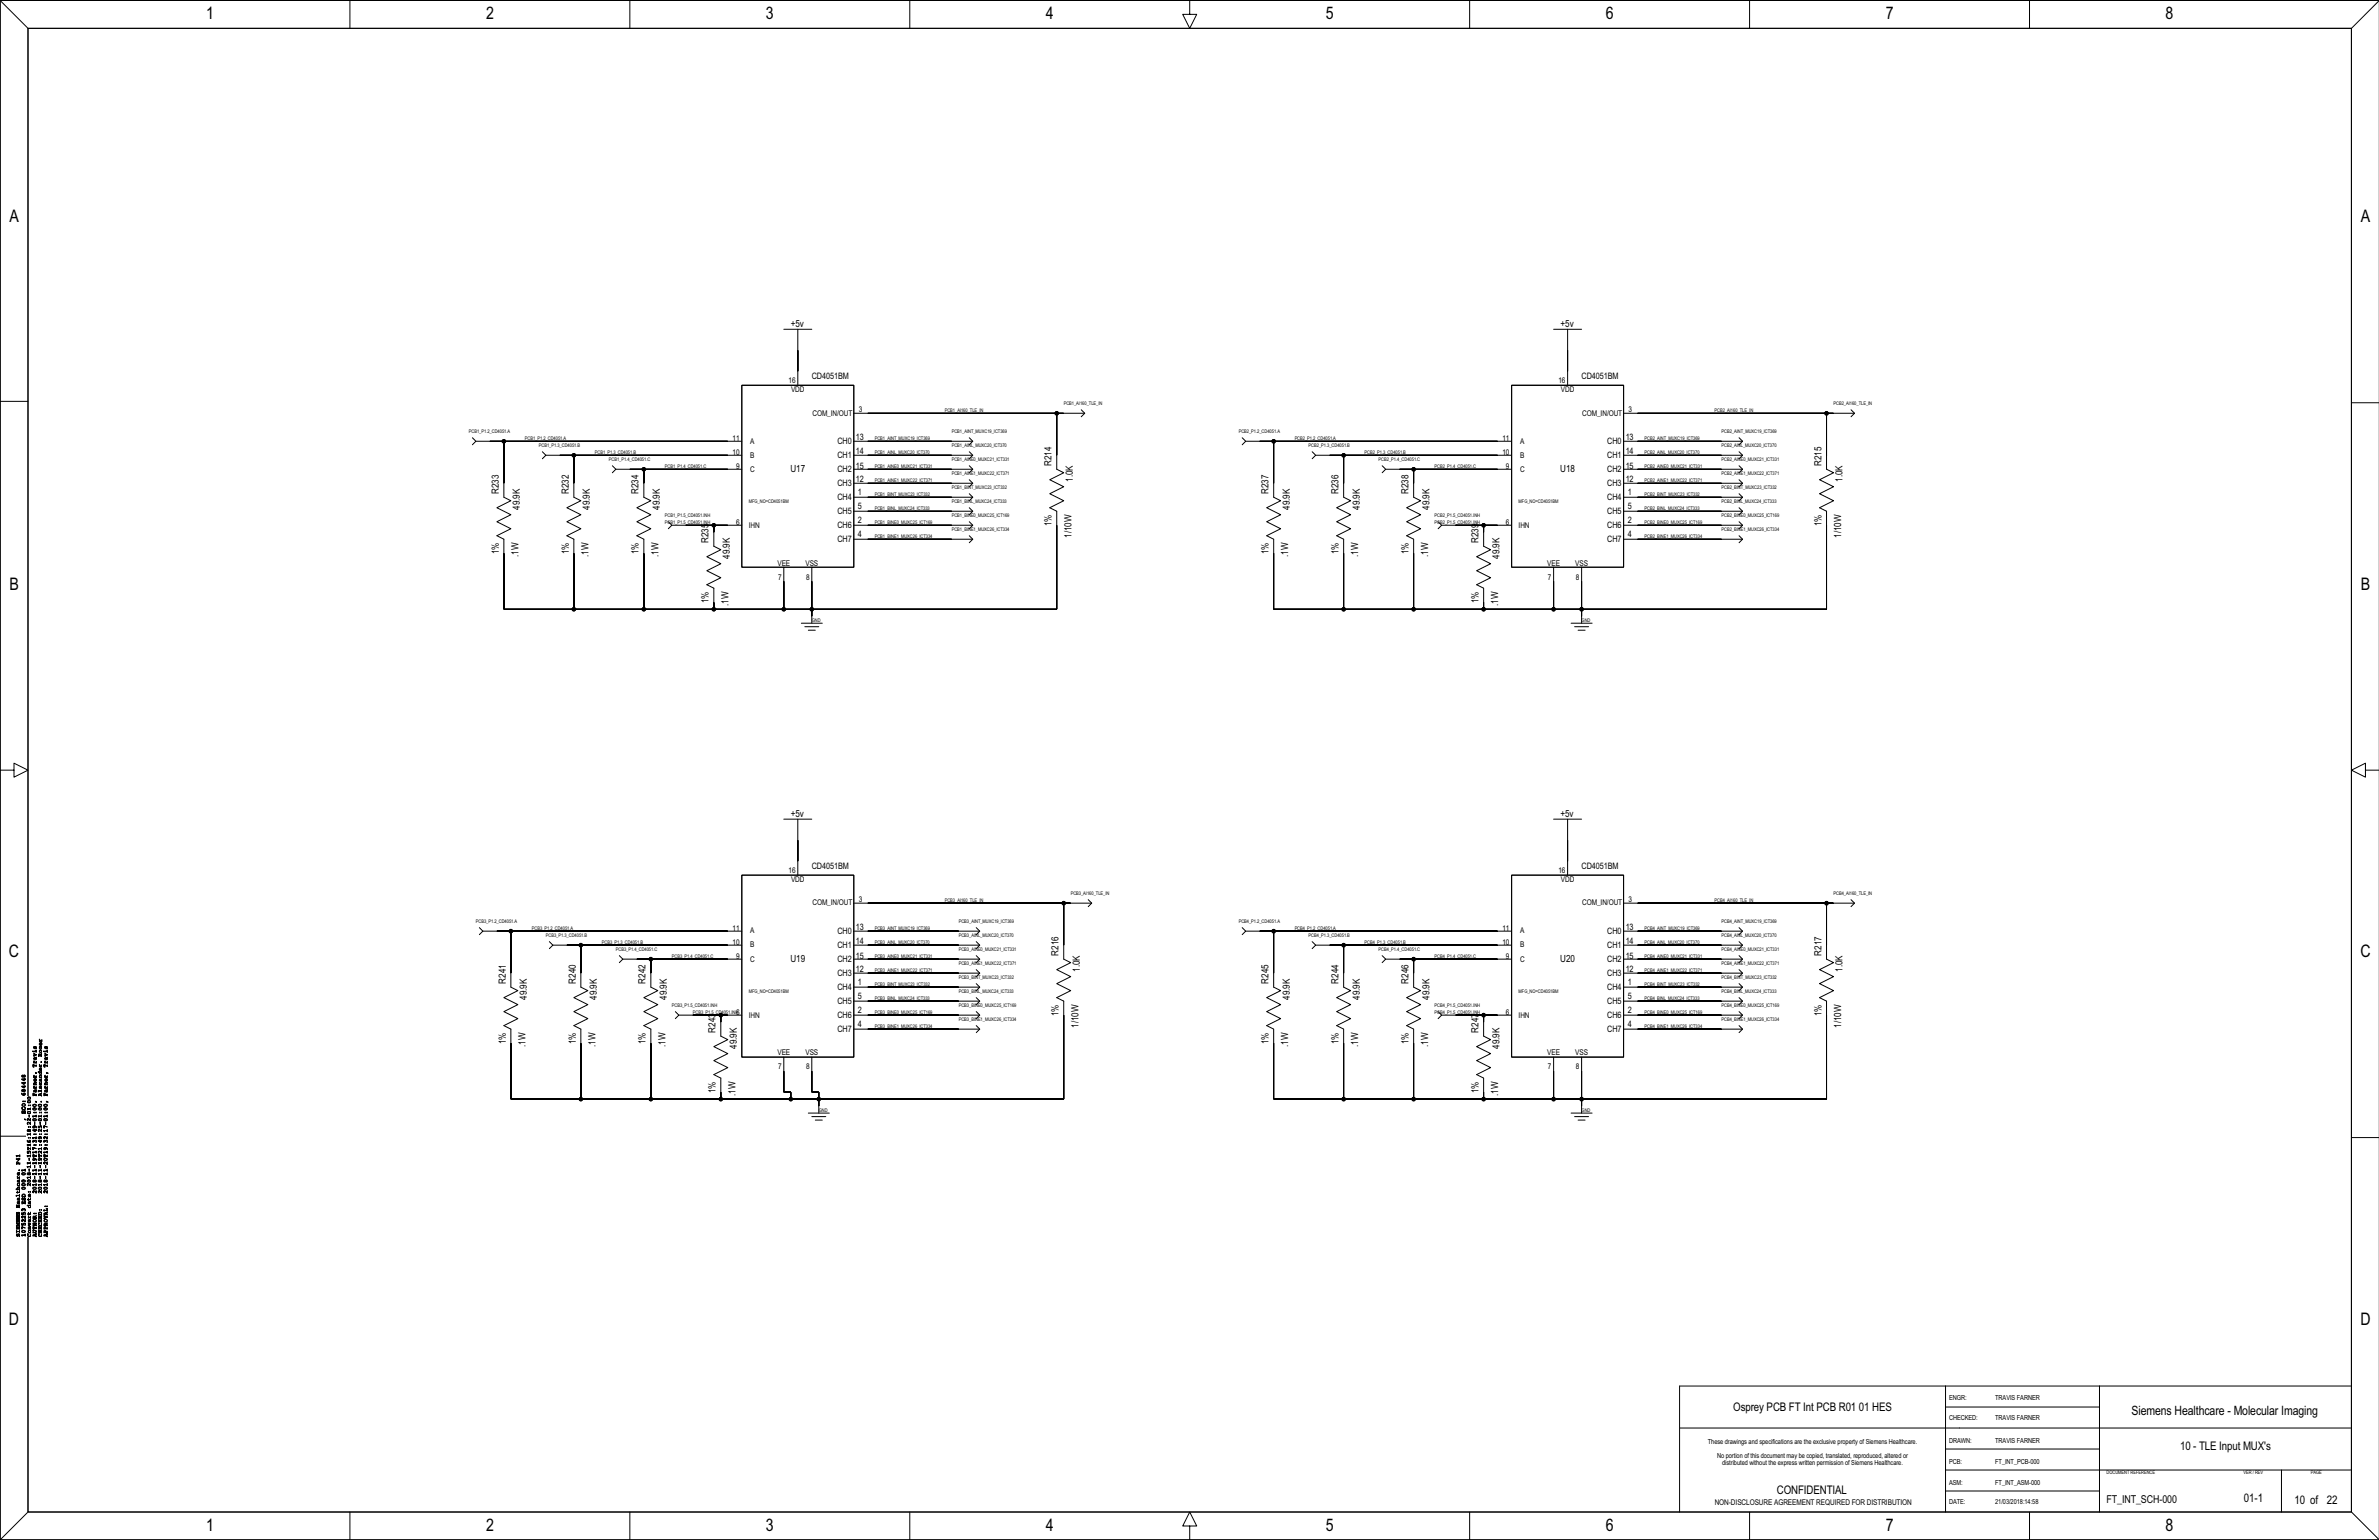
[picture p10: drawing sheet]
<svg xmlns="http://www.w3.org/2000/svg" width="863mm" height="559mm" viewBox="0 0 863 559" stroke-linecap="round" stroke-linejoin="round" font-family="sans-serif">
<defs><g id="words">
<g font-size="6.3">
<text x="74.8" y="7.1">1</text>
<text x="176.4" y="7.1">2</text>
<text x="277.9" y="7.1">3</text>
<text x="379.5" y="7.1">4</text>
<text x="481.1" y="7.1">5</text>
<text x="582.7" y="7.1">6</text>
<text x="684.2" y="7.1">7</text>
<text x="785.8" y="7.1">8</text>
<text x="3.4" y="80.7">A</text>
<text x="856.6" y="80.7">A</text>
<text x="3.4" y="214">B</text>
<text x="856.6" y="214">B</text>
<text x="3.3" y="347.3">C</text>
<text x="856.5" y="347.3">C</text>
<text x="3.3" y="480.7">D</text>
<text x="856.5" y="480.7">D</text>
<text x="74.8" y="555.6">1</text>
<text x="176.4" y="555.6">2</text>
<text x="277.9" y="555.6">3</text>
<text x="379.5" y="555.6">4</text>
<text x="481.1" y="555.6">5</text>
<text x="582.7" y="555.6">6</text>
<text x="684.2" y="555.6">7</text>
<text x="785.8" y="555.6">8</text>
</g>
<text font-size="4.7" x="773.5" y="513.6">Siemens Healthcare - Molecular Imaging</text>
<g font-size="4.3">
<text x="628.9" y="511.8">Osprey PCB FT Int PCB R01 01 HES</text>
<text x="791.1" y="526.3">10 - TLE Input MUX's</text>
<text x="644.8" y="542">CONFIDENTIAL</text>
<text x="814.2" y="545.2">01-1</text>
<text x="832.6" y="545.7">10 of</text>
<text x="844.4" y="545.7">22</text>
</g>
<text font-size="3.9" x="764.4" y="545.2">FT_INT_SCH-000</text>
<g font-size="3.6">
<text x="287" y="118.7">+5v</text>
<text x="566.3" y="118.7">+5v</text>
<text x="286.8" y="171.3">U17</text>
<text x="381.6" y="169" transform="rotate(-90 381.6 169)">R214</text>
<text x="566.2" y="171.3">U18</text>
<text x="660.9" y="169" transform="rotate(-90 660.9 169)">R215</text>
<text x="181" y="179.2" transform="rotate(-90 181 179.2)">R233</text>
<text x="206.3" y="179.2" transform="rotate(-90 206.3 179.2)">R232</text>
<text x="231.7" y="179.2" transform="rotate(-90 231.7 179.2)">R234</text>
<text x="389.3" y="174.8" transform="rotate(-90 389.3 174.8)">1.0K</text>
<text x="460.3" y="179.2" transform="rotate(-90 460.3 179.2)">R237</text>
<text x="485.7" y="179.2" transform="rotate(-90 485.7 179.2)">R236</text>
<text x="511.1" y="179.2" transform="rotate(-90 511.1 179.2)">R238</text>
<text x="668.6" y="174.8" transform="rotate(-90 668.6 174.8)">1.0K</text>
<text x="188.6" y="185" transform="rotate(-90 188.6 185)">49.9K</text>
<text x="214" y="185" transform="rotate(-90 214 185)">49.9K</text>
<text x="239.4" y="185" transform="rotate(-90 239.4 185)">49.9K</text>
<text x="468" y="185" transform="rotate(-90 468 185)">49.9K</text>
<text x="493.4" y="185" transform="rotate(-90 493.4 185)">49.9K</text>
<text x="518.8" y="185" transform="rotate(-90 518.8 185)">49.9K</text>
<text x="381.6" y="190.9" transform="rotate(-90 381.6 190.9)">1%</text>
<text x="660.9" y="190.9" transform="rotate(-90 660.9 190.9)">1%</text>
<text x="257.1" y="196.9" transform="rotate(-90 257.1 196.9)">R235</text>
<text x="388.8" y="195.1" transform="rotate(-90 388.8 195.1)">1/10W</text>
<text x="536.5" y="196.9" transform="rotate(-90 536.5 196.9)">R239</text>
<text x="668.1" y="195.1" transform="rotate(-90 668.1 195.1)">1/10W</text>
<text x="181" y="201.1" transform="rotate(-90 181 201.1)">1%</text>
<text x="188.1" y="202.1" transform="rotate(-90 188.1 202.1)">.1W</text>
<text x="206.3" y="201.1" transform="rotate(-90 206.3 201.1)">1%</text>
<text x="213.5" y="202.1" transform="rotate(-90 213.5 202.1)">.1W</text>
<text x="231.7" y="201.1" transform="rotate(-90 231.7 201.1)">1%</text>
<text x="238.9" y="202.1" transform="rotate(-90 238.9 202.1)">.1W</text>
<text x="264.8" y="202.8" transform="rotate(-90 264.8 202.8)">49.9K</text>
<text x="460.3" y="201.1" transform="rotate(-90 460.3 201.1)">1%</text>
<text x="467.5" y="202.1" transform="rotate(-90 467.5 202.1)">.1W</text>
<text x="485.7" y="201.1" transform="rotate(-90 485.7 201.1)">1%</text>
<text x="492.9" y="202.1" transform="rotate(-90 492.9 202.1)">.1W</text>
<text x="511.1" y="201.1" transform="rotate(-90 511.1 201.1)">1%</text>
<text x="518.3" y="202.1" transform="rotate(-90 518.3 202.1)">.1W</text>
<text x="544.2" y="202.8" transform="rotate(-90 544.2 202.8)">49.9K</text>
<text x="257.1" y="218.9" transform="rotate(-90 257.1 218.9)">1%</text>
<text x="264.3" y="219.8" transform="rotate(-90 264.3 219.8)">.1W</text>
<text x="536.5" y="218.9" transform="rotate(-90 536.5 218.9)">1%</text>
<text x="543.7" y="219.8" transform="rotate(-90 543.7 219.8)">.1W</text>
<text x="287" y="296.5">+5v</text>
<text x="566.3" y="296.5">+5v</text>
<text x="384.1" y="346.8" transform="rotate(-90 384.1 346.8)">R216</text>
<text x="660.9" y="346.8" transform="rotate(-90 660.9 346.8)">R217</text>
<text x="286.8" y="349.1">U19</text>
<text x="391.8" y="352.6" transform="rotate(-90 391.8 352.6)">1.0K</text>
<text x="566.2" y="349.1">U20</text>
<text x="668.6" y="352.6" transform="rotate(-90 668.6 352.6)">1.0K</text>
<text x="183.5" y="356.9" transform="rotate(-90 183.5 356.9)">R241</text>
<text x="208.9" y="356.9" transform="rotate(-90 208.9 356.9)">R240</text>
<text x="234.3" y="356.9" transform="rotate(-90 234.3 356.9)">R242</text>
<text x="460.3" y="356.9" transform="rotate(-90 460.3 356.9)">R245</text>
<text x="485.7" y="356.9" transform="rotate(-90 485.7 356.9)">R244</text>
<text x="511.1" y="356.9" transform="rotate(-90 511.1 356.9)">R246</text>
<text x="191.2" y="362.8" transform="rotate(-90 191.2 362.8)">49.9K</text>
<text x="216.6" y="362.8" transform="rotate(-90 216.6 362.8)">49.9K</text>
<text x="242" y="362.8" transform="rotate(-90 242 362.8)">49.9K</text>
<text x="468" y="362.8" transform="rotate(-90 468 362.8)">49.9K</text>
<text x="493.4" y="362.8" transform="rotate(-90 493.4 362.8)">49.9K</text>
<text x="518.8" y="362.8" transform="rotate(-90 518.8 362.8)">49.9K</text>
<text x="384.1" y="368.7" transform="rotate(-90 384.1 368.7)">1%</text>
<text x="660.9" y="368.7" transform="rotate(-90 660.9 368.7)">1%</text>
<text x="259.7" y="374.7" transform="rotate(-90 259.7 374.7)">R243</text>
<text x="391.3" y="372.9" transform="rotate(-90 391.3 372.9)">1/10W</text>
<text x="536.5" y="374.7" transform="rotate(-90 536.5 374.7)">R247</text>
<text x="668.1" y="372.9" transform="rotate(-90 668.1 372.9)">1/10W</text>
<text x="183.5" y="378.9" transform="rotate(-90 183.5 378.9)">1%</text>
<text x="190.7" y="379.8" transform="rotate(-90 190.7 379.8)">.1W</text>
<text x="208.9" y="378.9" transform="rotate(-90 208.9 378.9)">1%</text>
<text x="216.1" y="379.8" transform="rotate(-90 216.1 379.8)">.1W</text>
<text x="234.3" y="378.9" transform="rotate(-90 234.3 378.9)">1%</text>
<text x="241.5" y="379.8" transform="rotate(-90 241.5 379.8)">.1W</text>
<text x="267.4" y="380.5" transform="rotate(-90 267.4 380.5)">49.9K</text>
<text x="460.3" y="378.9" transform="rotate(-90 460.3 378.9)">1%</text>
<text x="467.5" y="379.8" transform="rotate(-90 467.5 379.8)">.1W</text>
<text x="485.7" y="378.9" transform="rotate(-90 485.7 378.9)">1%</text>
<text x="492.9" y="379.8" transform="rotate(-90 492.9 379.8)">.1W</text>
<text x="511.1" y="378.9" transform="rotate(-90 511.1 378.9)">1%</text>
<text x="518.3" y="379.8" transform="rotate(-90 518.3 379.8)">.1W</text>
<text x="544.2" y="380.5" transform="rotate(-90 544.2 380.5)">49.9K</text>
<text x="259.7" y="396.6" transform="rotate(-90 259.7 396.6)">1%</text>
<text x="266.9" y="397.6" transform="rotate(-90 266.9 397.6)">.1W</text>
<text x="536.5" y="396.6" transform="rotate(-90 536.5 396.6)">1%</text>
<text x="543.7" y="397.6" transform="rotate(-90 543.7 397.6)">.1W</text>
</g>
<g font-size="3.2">
<text x="294.6" y="137.6">CD4051BM</text>
<text x="573.9" y="137.6">CD4051BM</text>
<text x="303.8" y="161.1">CH0</text>
<text x="310.6" y="159.7">13</text>
<text x="583.2" y="161.1">CH0</text>
<text x="589.9" y="159.7">13</text>
<text x="303.8" y="166.1">CH1</text>
<text x="310.6" y="164.8">14</text>
<text x="583.2" y="166.1">CH1</text>
<text x="589.9" y="164.8">14</text>
<text x="303.8" y="171.2">CH2</text>
<text x="310.6" y="170.3">15</text>
<text x="583.2" y="171.2">CH2</text>
<text x="589.9" y="170.3">15</text>
<text x="303.8" y="176.3">CH3</text>
<text x="310.6" y="174.9">12</text>
<text x="311.3" y="179.7">1</text>
<text x="583.2" y="176.3">CH3</text>
<text x="589.9" y="174.9">12</text>
<text x="590.7" y="179.7">1</text>
<text x="303.8" y="181.4">CH4</text>
<text x="311.3" y="184.8">5</text>
<text x="583.2" y="181.4">CH4</text>
<text x="590.7" y="184.8">5</text>
<text x="303.8" y="191.5">CH6</text>
<text x="303.8" y="186.5">CH5</text>
<text x="311.3" y="189.9">2</text>
<text x="583.2" y="191.5">CH6</text>
<text x="583.2" y="186.5">CH5</text>
<text x="590.7" y="189.9">2</text>
<text x="303.8" y="196.6">CH7</text>
<text x="311.3" y="195">4</text>
<text x="583.2" y="196.6">CH7</text>
<text x="590.7" y="195">4</text>
<text x="294.6" y="315.3">CD4051BM</text>
<text x="573.9" y="315.3">CD4051BM</text>
<text x="303.8" y="338.8">CH0</text>
<text x="310.6" y="337.4">13</text>
<text x="583.2" y="338.8">CH0</text>
<text x="589.9" y="337.4">13</text>
<text x="303.8" y="343.9">CH1</text>
<text x="310.6" y="342.5">14</text>
<text x="583.2" y="343.9">CH1</text>
<text x="589.9" y="342.5">14</text>
<text x="303.8" y="349">CH2</text>
<text x="310.6" y="352.7">12</text>
<text x="310.6" y="348.1">15</text>
<text x="583.2" y="349">CH2</text>
<text x="589.9" y="352.7">12</text>
<text x="589.9" y="348.1">15</text>
<text x="303.8" y="359.1">CH4</text>
<text x="303.8" y="354.1">CH3</text>
<text x="311.3" y="357.5">1</text>
<text x="583.2" y="359.1">CH4</text>
<text x="583.2" y="354.1">CH3</text>
<text x="590.7" y="357.5">1</text>
<text x="303.8" y="364.2">CH5</text>
<text x="311.3" y="362.6">5</text>
<text x="583.2" y="364.2">CH5</text>
<text x="590.7" y="362.6">5</text>
<text x="303.8" y="369.3">CH6</text>
<text x="311.3" y="367.6">2</text>
<text x="583.2" y="369.3">CH6</text>
<text x="590.7" y="367.6">2</text>
<text x="303.8" y="374.4">CH7</text>
<text x="311.3" y="372.7">4</text>
<text x="583.2" y="374.4">CH7</text>
<text x="590.7" y="372.7">4</text>
</g>
<g font-size="2.9">
<text x="286.2" y="138.9">16</text>
<text x="287.1" y="142.3">VDD</text>
<text x="565.5" y="138.9">16</text>
<text x="566.4" y="142.3">VDD</text>
<text x="311.6" y="149.6">3</text>
<text x="590.9" y="149.6">3</text>
<text x="294.8" y="150.8">COM_IN/OUT</text>
<text x="574.1" y="150.8">COM_IN/OUT</text>
<text x="265.9" y="160">11</text>
<text x="272.2" y="161">A</text>
<text x="545.2" y="160">11</text>
<text x="551.6" y="161">A</text>
<text x="265.9" y="165.1">10</text>
<text x="272.2" y="166">B</text>
<text x="545.2" y="165.1">10</text>
<text x="551.6" y="166">B</text>
<text x="267.1" y="170.2">9</text>
<text x="272.2" y="171.4">C</text>
<text x="546.5" y="170.2">9</text>
<text x="551.6" y="171.4">C</text>
<text x="267.1" y="190.5">6</text>
<text x="271.7" y="191.7">IHN</text>
<text x="546.5" y="190.5">6</text>
<text x="551.1" y="191.7">IHN</text>
<text x="282.1" y="205.2">VEE</text>
<text x="292.3" y="205.2">VSS</text>
<text x="561.4" y="205.2">VEE</text>
<text x="571.6" y="205.2">VSS</text>
<text x="282.4" y="210.3">7</text>
<text x="292.5" y="210.3">8</text>
<text x="561.7" y="210.3">7</text>
<text x="571.9" y="210.3">8</text>
<text x="286.2" y="316.7">16</text>
<text x="565.5" y="316.7">16</text>
<text x="287" y="320.1">VDD</text>
<text x="566.4" y="320.1">VDD</text>
<text x="294.8" y="328.6">COM_IN/OUT</text>
<text x="311.6" y="327.3">3</text>
<text x="574.1" y="328.6">COM_IN/OUT</text>
<text x="590.9" y="327.3">3</text>
<text x="265.9" y="337.8">11</text>
<text x="272.2" y="338.7">A</text>
<text x="545.2" y="337.8">11</text>
<text x="551.6" y="338.7">A</text>
<text x="265.9" y="342.8">10</text>
<text x="267.1" y="347.9">9</text>
<text x="272.2" y="343.8">B</text>
<text x="545.2" y="342.8">10</text>
<text x="546.5" y="347.9">9</text>
<text x="551.6" y="343.8">B</text>
<text x="272.2" y="349.1">C</text>
<text x="551.6" y="349.1">C</text>
<text x="267.1" y="368.2">6</text>
<text x="271.7" y="369.4">IHN</text>
<text x="546.5" y="368.2">6</text>
<text x="551" y="369.4">IHN</text>
<text x="282.1" y="383">VEE</text>
<text x="292.3" y="383">VSS</text>
<text x="561.4" y="383">VEE</text>
<text x="571.6" y="383">VSS</text>
<text x="282.4" y="388">7</text>
<text x="292.5" y="388">8</text>
<text x="561.7" y="388">7</text>
<text x="571.9" y="388">8</text>
<text x="622.2" y="546.2">NON-DISCLOSURE AGREEMENT REQUIRED FOR DISTRIBUTION</text>
</g>
<g font-size="2.5">
<text x="707.2" y="508">ENGR:</text>
<text x="724" y="508">TRAVIS FARNER</text>
<text x="707.2" y="515.4">CHECKED:</text>
<text x="724" y="515.4">TRAVIS FARNER</text>
<text x="619.7" y="524">These drawings and specifications are the exclusive property of Siemens Healthcare.</text>
<text x="707.2" y="523.5">DRAWN:</text>
<text x="724" y="523.5">TRAVIS FARNER</text>
<text x="623.1" y="529.1">No portion of this document may be copied, translated, reproduced, altered or</text>
<text x="624.9" y="531.6">distributed without the express written permission of Siemens Healthcare.</text>
<text x="707.2" y="531.1">PCB:</text>
<text x="724" y="531.1">FT_INT_PCB-000</text>
<text x="707.2" y="538.7">ASM:</text>
<text x="724" y="538.7">FT_INT_ASM-000</text>
<text x="707.2" y="545.8">DATE:</text>
<text x="724" y="545.8">21/03/2018:14:58</text>
</g>
<g font-size="1.8">
<text x="342.8" y="149.6">PCB1_AI160_TLE_IN</text>
<text x="386" y="147">PCB1_AI160_TLE_IN</text>
<text x="622.1" y="149.6">PCB2_AI160_TLE_IN</text>
<text x="665.3" y="147">PCB2_AI160_TLE_IN</text>
<text x="170.1" y="157.2">PCB1_P1.2_CD4051.A</text>
<text x="190.5" y="159.7">PCB1_P1.2_CD4051.A</text>
<text x="317.4" y="159.7">PCB1_AINT_MUXC19_ICT369</text>
<text x="345.4" y="157.2">PCB1_AINT_MUXC19_ICT369</text>
<text x="449.5" y="157.2">PCB2_P1.2_CD4051.A</text>
<text x="469.8" y="159.7">PCB2_P1.2_CD4051.A</text>
<text x="596.8" y="159.7">PCB2_AINT_MUXC19_ICT369</text>
<text x="624.7" y="157.2">PCB2_AINT_MUXC19_ICT369</text>
<text x="195.5" y="162.3">PCB1_P1.3_CD4051.B</text>
<text x="215.8" y="164.8">PCB1_P1.3_CD4051.B</text>
<text x="220.9" y="167.3">PCB1_P1.4_CD4051.C</text>
<text x="317.4" y="164.8">PCB1_AINL_MUXC20_ICT370</text>
<text x="345.4" y="162.3">PCB1_AINL_MUXC20_ICT370</text>
<text x="345.4" y="167.3">PCB1_AINE0_MUXC21_ICT331</text>
<text x="474.9" y="162.3">PCB2_P1.3_CD4051.B</text>
<text x="495.2" y="164.8">PCB2_P1.3_CD4051.B</text>
<text x="500.3" y="167.3">PCB2_P1.4_CD4051.C</text>
<text x="596.8" y="164.8">PCB2_AINL_MUXC20_ICT370</text>
<text x="624.7" y="162.3">PCB2_AINL_MUXC20_ICT370</text>
<text x="624.7" y="167.3">PCB2_AINE0_MUXC21_ICT331</text>
<text x="241.2" y="169.9">PCB1_P1.4_CD4051.C</text>
<text x="317.4" y="169.9">PCB1_AINE0_MUXC21_ICT331</text>
<text x="345.4" y="172.4">PCB1_AINE1_MUXC22_ICT371</text>
<text x="520.6" y="169.9">PCB2_P1.4_CD4051.C</text>
<text x="596.8" y="169.9">PCB2_AINE0_MUXC21_ICT331</text>
<text x="624.7" y="172.4">PCB2_AINE1_MUXC22_ICT371</text>
<text x="317.4" y="175">PCB1_AINE1_MUXC22_ICT371</text>
<text x="345.4" y="177.5">PCB1_BINT_MUXC23_ICT332</text>
<text x="596.8" y="175">PCB2_AINE1_MUXC22_ICT371</text>
<text x="624.7" y="177.5">PCB2_BINT_MUXC23_ICT332</text>
<text x="271.7" y="182.6">MFG_NO=CD4051BM</text>
<text x="317.4" y="180">PCB1_BINT_MUXC23_ICT332</text>
<text x="317.4" y="185.1">PCB1_BINL_MUXC24_ICT333</text>
<text x="345.4" y="182.6">PCB1_BINL_MUXC24_ICT333</text>
<text x="551" y="182.6">MFG_NO=CD4051BM</text>
<text x="596.8" y="180">PCB2_BINT_MUXC23_ICT332</text>
<text x="596.8" y="185.1">PCB2_BINL_MUXC24_ICT333</text>
<text x="624.7" y="182.6">PCB2_BINL_MUXC24_ICT333</text>
<text x="241.2" y="190.2">PCB1_P1.5_CD4051.INH</text>
<text x="241.2" y="187.7">PCB1_P1.5_CD4051.INH</text>
<text x="317.4" y="190.2">PCB1_BINE0_MUXC25_ICT169</text>
<text x="345.4" y="187.7">PCB1_BINE0_MUXC25_ICT169</text>
<text x="520.6" y="190.2">PCB2_P1.5_CD4051.INH</text>
<text x="520.6" y="187.7">PCB2_P1.5_CD4051.INH</text>
<text x="596.8" y="190.2">PCB2_BINE0_MUXC25_ICT169</text>
<text x="624.7" y="187.7">PCB2_BINE0_MUXC25_ICT169</text>
<text x="317.4" y="195.3">PCB1_BINE1_MUXC26_ICT334</text>
<text x="345.4" y="192.7">PCB1_BINE1_MUXC26_ICT334</text>
<text x="596.8" y="195.3">PCB2_BINE1_MUXC26_ICT334</text>
<text x="624.7" y="192.7">PCB2_BINE1_MUXC26_ICT334</text>
<text x="294.6" y="225.7">GND</text>
<text x="573.9" y="225.7">GND</text>
<text x="342.8" y="327.3">PCB3_AI160_TLE_IN</text>
<text x="388.5" y="324.8">PCB3_AI160_TLE_IN</text>
<text x="622.1" y="327.3">PCB4_AI160_TLE_IN</text>
<text x="665.3" y="324.8">PCB4_AI160_TLE_IN</text>
<text x="172.7" y="334.9">PCB3_P1.2_CD4051.A</text>
<text x="347.9" y="334.9">PCB3_AINT_MUXC19_ICT369</text>
<text x="449.5" y="334.9">PCB4_P1.2_CD4051.A</text>
<text x="624.7" y="334.9">PCB4_AINT_MUXC19_ICT369</text>
<text x="193" y="337.5">PCB3_P1.2_CD4051.A</text>
<text x="198.1" y="340">PCB3_P1.3_CD4051.B</text>
<text x="317.4" y="337.5">PCB3_AINT_MUXC19_ICT369</text>
<text x="347.9" y="340">PCB3_AINL_MUXC20_ICT370</text>
<text x="469.8" y="337.5">PCB4_P1.2_CD4051.A</text>
<text x="474.9" y="340">PCB4_P1.3_CD4051.B</text>
<text x="596.8" y="337.5">PCB4_AINT_MUXC19_ICT369</text>
<text x="624.7" y="340">PCB4_AINL_MUXC20_ICT370</text>
<text x="218.4" y="342.6">PCB3_P1.3_CD4051.B</text>
<text x="223.5" y="345.1">PCB3_P1.4_CD4051.C</text>
<text x="243.8" y="347.6">PCB3_P1.4_CD4051.C</text>
<text x="317.4" y="342.6">PCB3_AINL_MUXC20_ICT370</text>
<text x="317.4" y="347.6">PCB3_AINE0_MUXC21_ICT331</text>
<text x="347.9" y="345.1">PCB3_AINE0_MUXC21_ICT331</text>
<text x="495.2" y="342.6">PCB4_P1.3_CD4051.B</text>
<text x="500.3" y="345.1">PCB4_P1.4_CD4051.C</text>
<text x="520.6" y="347.6">PCB4_P1.4_CD4051.C</text>
<text x="596.8" y="342.6">PCB4_AINL_MUXC20_ICT370</text>
<text x="596.8" y="347.6">PCB4_AINE0_MUXC21_ICT331</text>
<text x="624.7" y="345.1">PCB4_AINE0_MUXC21_ICT331</text>
<text x="317.4" y="352.7">PCB3_AINE1_MUXC22_ICT371</text>
<text x="347.9" y="350.2">PCB3_AINE1_MUXC22_ICT371</text>
<text x="596.8" y="352.7">PCB4_AINE1_MUXC22_ICT371</text>
<text x="624.7" y="350.2">PCB4_AINE1_MUXC22_ICT371</text>
<text x="317.4" y="357.8">PCB3_BINT_MUXC23_ICT332</text>
<text x="347.9" y="355.3">PCB3_BINT_MUXC23_ICT332</text>
<text x="596.8" y="357.8">PCB4_BINT_MUXC23_ICT332</text>
<text x="624.7" y="355.3">PCB4_BINT_MUXC23_ICT332</text>
<text x="243.8" y="365.4">PCB3_P1.5_CD4051.INH</text>
<text x="271.7" y="360.3">MFG_NO=CD4051BM</text>
<text x="317.4" y="362.9">PCB3_BINL_MUXC24_ICT333</text>
<text x="347.9" y="360.3">PCB3_BINL_MUXC24_ICT333</text>
<text x="347.9" y="365.4">PCB3_BINE0_MUXC25_ICT169</text>
<text x="520.6" y="365.4">PCB4_P1.5_CD4051.INH</text>
<text x="551" y="360.3">MFG_NO=CD4051BM</text>
<text x="596.8" y="362.9">PCB4_BINL_MUXC24_ICT333</text>
<text x="624.7" y="360.3">PCB4_BINL_MUXC24_ICT333</text>
<text x="624.7" y="365.4">PCB4_BINE0_MUXC25_ICT169</text>
<text x="251.4" y="368">PCB3_P1.5_CD4051.INH</text>
<text x="317.4" y="368">PCB3_BINE0_MUXC25_ICT169</text>
<text x="347.9" y="370.5">PCB3_BINE1_MUXC26_ICT334</text>
<text x="520.6" y="368">PCB4_P1.5_CD4051.INH</text>
<text x="596.8" y="368">PCB4_BINE0_MUXC25_ICT169</text>
<text x="624.7" y="370.5">PCB4_BINE1_MUXC26_ICT334</text>
<text x="317.4" y="373">PCB3_BINE1_MUXC26_ICT334</text>
<text x="596.8" y="373">PCB4_BINE1_MUXC26_ICT334</text>
<text x="297.1" y="403.5">GND</text>
<text x="573.9" y="403.5">GND</text>
<text x="764.4" y="535">DOCUMENT REFERENCE</text>
<text x="814.1" y="535">VER / REV</text>
<text x="838.5" y="535">PAGE</text>
</g>
</g></defs>
<g fill="none" stroke="#000" stroke-width=".36">
<path d="M0 .1l10.2 10.2M10.2 10.3h843v538.3h-843zM127 .1v10.2M228.5 .1v10.2M330.1 .1v10.2M431.7 .1v5.1h2.5l-2.5 5.1-2.5-5.1h2.5M533.3 .1v10.2M634.9 .1v10.2M736.4 .1v10.2M863.3 .1h-863.3v558.7M863.3 .2l-10 10.1M284.4 119.5h10.2"/>
<path d="M289.5 119.5v20.3M563.8 119.5h10.1M568.8 119.5v20.3M269.2 139.8h40.6v66h-40.6zM289.5 127.1v7.6M548.5 139.8h40.6v66h-40.6zM568.8 127.1v7.6M0 145.6h10.2M171.4 158.8l1.3 1.3-1.3 1.3M309.8 150h83.8M314.9 150h68.5M351.7 158.8l1.3 1.3-1.3 1.3"/>
<path d="M383.4 150l.1 20.3 2.5 1.2-5.1 2.6 5.1 2.5-5.1 2.6 5.1 2.5-5.1 2.5 2.6 1.3-.1 35.6M383.4 150v15.2M383.4 150h2.6M392.3 148.7l1.3 1.3-1.3 1.2M450.7 158.8l1.3 1.3-1.3 1.3M589.1 150h83.8M594.2 150h68.6M631 158.8l1.3 1.3-1.3 1.3M662.8 150v20.3l2.5 1.2-5.1 2.6 5.1 2.5-5.1 2.6 5.1 2.5-5.1 2.5 2.6 1.3v35.6M662.8 150v15.2M662.8 150h2.5M671.7 148.7l1.2 1.3-1.2 1.2"/>
<path d="M853.2 146.1h10.1M177.8 160.1h5M182.8 160.1h81.3M182.8 160.1v15.3zM182.8 175.3v5.1l2.6 1.3-5.1 2.5 5.1 2.6-5.1 2.5 5.1 2.6-5.1 2.5 2.5 1.3v5M196.8 163.9l1.3 1.3-1.3 1.3M203.2 165.2h5M208.2 165.2v15.2l2.6 1.3-5.1 2.5 5.1 2.6-5.1 2.5 5.1 2.6-5.1 2.5 2.5 1.3v25.4M208.2 165.2h55.9M208.2 165.2v10.2M222.2 169l1.3 1.3-1.3 1.2M228.5 170.3h5.1"/>
<path d="M233.6 170.3v10.1l2.6 1.3-5.1 2.5 5.1 2.6-5.1 2.5 5.1 2.6-5.1 2.5 2.5 1.3v25.4M233.6 170.3h30.5M233.6 170.3v5.1M269.2 165.2h-71.1M269.2 160.1h-96.5M269.2 170.3h-45.7M309.8 175.3h43.2M309.8 170.3h43.2M309.8 165.2h43.2M309.8 160.1h43.2M314.9 160.1h30.5M314.9 165.2h30.5"/>
<path d="M314.9 170.3h30.5M314.9 175.4h30.5M351.7 163.9l1.3 1.3-1.3 1.3M351.7 169l1.3 1.3-1.3 1.2M351.7 174.1l1.3 1.2-1.3 1.3M351.7 179.2l1.3 1.2-1.3 1.3M457.1 160.1h5.1M462.2 160.1v20.3l2.5 1.3-5.1 2.5 5.1 2.6-5.1 2.5 5.1 2.6-5.1 2.5 2.6 1.3v25.4M462.2 160.1h81.2M462.2 160.1v15.3M476.1 163.9l1.3 1.3-1.3 1.3M482.5 165.2h5.1"/>
<path d="M487.6 165.2v15.2l2.5 1.3-5.1 2.5 5.1 2.6-5.1 2.5 5.1 2.6-5.1 2.5 2.6 1.3v25.4M487.6 165.2h55.8M487.6 165.2v10.2M501.5 169l1.3 1.3-1.3 1.2M507.9 170.3h5.1M513 170.3v10.1l2.5 1.3-5.1 2.5 5.1 2.6-5.1 2.5 5.1 2.6-5.1 2.5 2.6 1.3v25.4M513 170.3h30.4M513 170.3v5.1M548.5 165.2h-71.1M548.5 160.1h-96.5M548.5 170.3h-45.7M589.1 170.3h43.2"/>
<path d="M589.1 165.2h43.2M589.1 160.1h43.2M594.2 165.2h30.5M594.2 170.3h30.5M594.2 175.4h30.5M594.2 160.1h30.5M631 163.9l1.3 1.3-1.3 1.3M631 169l1.3 1.3-1.3 1.2M631 174.1l1.3 1.2-1.3 1.3M631 179.2l1.3 1.2-1.3 1.3M632.3 175.3h-43.2M242.5 189.3l1.3 1.3-1.3 1.3"/>
<path d="M248.9 190.6h10.1M259 190.6v7.6l2.6 1.3-5.1 2.5 5.1 2.6-5.1 2.5 5.1 2.5-5.1 2.6 2.5 1.2v7.7M259 190.6v2.5M259 190.6h5.1M269.2 190.6h-25.4M309.8 195.7h43.2M309.8 190.6h43.2M309.8 185.5h43.2M309.8 180.4h43.2M314.9 180.4h30.5M314.9 185.5h30.5M314.9 190.6h30.5"/>
<path d="M314.9 195.7h30.5M351.7 184.2l1.3 1.3-1.3 1.3M351.7 189.3l1.3 1.3-1.3 1.3M351.7 194.4l1.3 1.3-1.3 1.2M383.4 190.6v30.5M521.8 189.3l1.3 1.3-1.3 1.3M528.2 190.6h10.1M538.3 190.6h5.1M538.3 190.6v2.5zM538.4 193.1v5.1l2.5 1.3-5.1 2.5 5.1 2.6-5.1 2.5 5.1 2.5-5.1 2.6 2.6 1.2v5.1M548.5 190.6h-25.4M589.1 190.6h43.2"/>
<path d="M594.2 180.4h30.5M594.2 185.5h30.5M594.2 190.6h30.5M594.2 195.7h30.5M631 184.2l1.3 1.3-1.3 1.3M631 189.3l1.3 1.3-1.3 1.3M631 194.4l1.3 1.3-1.3 1.2M632.3 180.4h-43.2M632.3 185.5h-43.2M632.3 195.7h-43.2M662.8 190.6v30.5M182.8 200.7v20.4z"/>
<path d="M208.2 200.7v20.4M233.6 200.7v20.4M259 218.5v2.6M284.4 210.9v10.2M284.4 205.8v15.3M294.6 210.9v10.2M294.6 205.8v20.3M462.2 200.7v20.4M487.6 200.7v20.4M513 200.7v20.4M538.3 218.5v2.6zM563.7 210.9v10.2z"/>
<path d="M563.8 205.8v5.1M573.9 210.9v10.2M573.9 205.8v20.3M182.8 221.1h25.4M182.8 221.1h200.6M208.2 221.1h25.4M233.6 221.1h25.4M259 221.1h25.4M284.4 221.1h10.2M290.8 226.1h7.6M292 227.4h5.1M293.3 228.7h2.5"/>
<path d="M294.6 221.1v2.5M294.6 221.1h88.8M462.2 221.1h25.4M487.6 221.1h25.4M513 221.1h25.3M538.3 221.1h25.4M563.7 221.1h10.2M570.1 226.1h7.6M571.4 227.4h5M572.6 228.7h2.6M573.9 221.1v2.5M573.9 221.1h88.9"/>
<path d="M662.8 221.1h-200.6M0 279.5h5.1v-2.6l5.1 2.6-5.1 2.5v-2.5M858.3 279.5v-2.6l-5.1 2.6 5.1 2.5v-2.5h5M284.4 297.2h10.2M289.5 297.2v20.4M563.7 297.2h10.2M568.8 297.2v20.4M269.2 317.6h40.6v66h-40.6zM289.5 304.9v7.6M548.5 317.6h40.6v66h-40.6zM568.8 304.9v7.6M173.9 336.6l1.3 1.3-1.3 1.2"/>
<path d="M180.3 337.9h5.1M185.4 337.9v20.3l2.5 1.3-5.1 2.5 5.1 2.5-5.1 2.6 5.1 2.5-5.1 2.6 2.6 1.2v25.4M185.4 337.9v15.2M185.4 337.9h78.7M269.2 337.9h-94M309.8 337.9h45.7M309.8 327.7h86.3M314.9 327.7h71.1M314.9 337.9h33M354.2 336.6l1.3 1.3-1.3 1.2M386 327.7v20.3l2.5 1.3-5.1 2.5 5.1 2.6-5.1 2.5 5.1 2.6-5.1 2.5 2.6 1.3v35.5M386 327.7v15.3"/>
<path d="M386 327.7h2.5M394.9 326.4l1.2 1.3-1.2 1.3M450.7 336.6l1.3 1.3-1.3 1.2M457.1 337.9h5.1M462.2 337.9v20.3l2.5 1.3-5.1 2.5 5.1 2.5-5.1 2.6 5.1 2.5-5.1 2.6 2.6 1.2v25.4M462.2 337.9v15.2M462.2 337.9h81.2M548.5 337.9h-96.5M589.1 337.9h43.2M589.1 327.7h83.8M594.2 327.7h68.6M594.2 337.9h30.5"/>
<path d="M631 336.6l1.3 1.3-1.3 1.2M662.8 327.7v20.3l2.5 1.3-5.1 2.5 5.1 2.6-5.1 2.5 5.1 2.6-5.1 2.5 2.6 1.3v35.5M662.8 327.7v15.3M662.8 327.7h2.5M671.7 326.4l1.2 1.3-1.2 1.3M199.3 341.7l1.3 1.3-1.3 1.2M205.7 343h5.1M210.8 343v15.2l2.5 1.3-5.1 2.5 5.1 2.5-5.1 2.6 5.1 2.5-5.1 2.6 2.6 1.2v25.4M210.8 343v10.1M210.8 343h53.3M224.7 346.8l1.3 1.2-1.3 1.3M226 348h38.1h-27.9"/>
<path d="M231.1 348h5.1M236.2 348v10.2l2.5 1.3-5.1 2.5 5.1 2.5-5.1 2.6 5.1 2.5-5.1 2.6 2.6 1.2v25.4M236.2 348v5.1M264.1 348h5.1M269.2 343h-68.6M309.8 358.2h45.7M309.8 353.1h45.7M309.8 348h45.7M309.8 343h45.7M314.9 343h33M314.9 348h33M314.9 353.1h33"/>
<path d="M314.9 358.2h33M354.2 341.7l1.3 1.3-1.3 1.2M354.2 346.8l1.3 1.2-1.3 1.3M354.2 351.8l1.3 1.3-1.3 1.3M354.2 356.9l1.3 1.3-1.3 1.3M476.1 341.7l1.3 1.3-1.3 1.2M482.5 343h5.1M487.6 343v15.2l2.5 1.3-5.1 2.5 5.1 2.5-5.1 2.6 5.1 2.5-5.1 2.6 2.6 1.2v25.4M487.6 343v10.1M487.6 343h55.8M501.5 346.8l1.3 1.2-1.3 1.3M507.9 348h5.1"/>
<path d="M513 348v10.2l2.5 1.3-5.1 2.5 5.1 2.5-5.1 2.6 5.1 2.5-5.1 2.6 2.6 1.2v25.4M513 348v5.1M513 348h30.4M548.5 343h-71.1M548.5 348h-45.7M589.1 353.1h43.2M589.1 348h43.2M589.1 343h43.2M594.2 343h30.5M594.2 348h30.5M594.2 353.1h30.5M594.2 358.2h30.5"/>
<path d="M631 341.7l1.3 1.3-1.3 1.2M631 346.8l1.3 1.2-1.3 1.3M631 351.8l1.3 1.3-1.3 1.3M631 356.9l1.3 1.3-1.3 1.3M632.3 358.2h-43.2M185.4 378.5v20.3M210.8 378.5v20.3M236.2 378.5v20.3M245.1 367.1l1.2 1.2-1.2 1.3M251.4 368.3h10.2M261.6 368.3v7.7l2.5 1.2-5.1 2.6 5.1 2.5-5.1 2.6 5.1 2.5-5.1 2.5 2.6 1.3v7.6M261.6 368.3v2.6"/>
<path d="M261.6 368.3h2.5M269.2 368.3h-22.9M309.8 373.4h45.7M309.8 368.3h45.7M309.8 363.3h45.7M314.9 363.3h33M314.9 368.3h33M314.9 373.4h33M354.2 362l1.3 1.3-1.3 1.2M354.2 367.1l1.3 1.2-1.3 1.3M354.2 372.2l1.3 1.2-1.3 1.3M386 368.3v30.5"/>
<path d="M462.2 378.5v20.3M487.6 378.5v20.3M513 378.5v20.3M521.8 367.1l1.3 1.2-1.3 1.3M528.2 368.3h10.1M538.3 368.3v7.7l2.6 1.2-5.1 2.6 5.1 2.5-5.1 2.6 5.1 2.5-5.1 2.5 2.5 1.3v7.6M538.3 368.3v2.6M538.3 368.3h5.1M548.5 368.3h-25.4M589.1 368.3h43.2M589.1 363.3h43.2M594.2 363.3h30.5"/>
<path d="M594.2 368.3h30.5M594.2 373.4h30.5M631 362l1.3 1.3-1.3 1.2M631 367.1l1.3 1.2-1.3 1.3M631 372.2l1.3 1.2-1.3 1.3M632.3 373.4h-43.2M662.8 368.3v30.5M185.4 398.8h25.4M185.4 398.8h200.6M210.8 398.8h25.4M236.2 398.8h25.4M261.6 396.3v2.5"/>
<path d="M261.6 398.8h25.4M284.4 396.3h2.6M284.4 388.7v7.6M284.4 383.6v12.7M287 398.8h10.1M287 396.3v2.5M294.6 388.7v7.6M294.6 396.3h2.5M294.6 383.6v12.7M297.1 396.3v2.5M297.1 398.8h88.9M297.1 398.8v2.6"/>
<path d="M297.1 396.3v7.6M462.2 398.8h25.4M487.6 398.8h25.4M513 398.8h25.3M538.3 396.3v2.5M538.3 398.8h25.4M563.7 388.7v10.1M563.7 398.8h10.2M563.7 383.6v15.2M573.9 398.8v2.6M573.9 388.7v10.1M573.9 398.8h88.9"/>
<path d="M573.9 383.6v20.3M662.8 398.8h-200.6M0 412.3h10.2M293.3 403.9h7.6M294.6 405.2h5M295.8 406.4h2.6M570.1 403.9h7.6M571.4 405.2h5M572.6 406.4h2.6M853.2 412.8h10.1M609.5 518.2h243.7M706 510.6h55.8"/>
<path d="M706 502.9v45.7M761.8 502.9v45.7M853.2 502.9h-243.7v45.7M706 533.4h147.2M706 525.8h55.8M827.9 533.4v15.2M0 558.8h863.3M10.2 548.6l-10.2 10.2M127 548.6v10.2M228.5 548.6v10.2M330.1 548.6v10.2M431.7 553.7h2.5l-2.5-5.1-2.5 5.1h2.5v5.1"/>
<path d="M533.3 548.6v10.2M634.9 548.6v10.2M706 541h55.8M736.4 548.6v10.2M853.3 548.6l10 10.1"/>
<circle cx="383.4" cy="150" r=".63"/>
<circle cx="662.8" cy="150" r=".63"/>
<circle cx="182.8" cy="160.1" r=".63"/>
<circle cx="208.2" cy="165.2" r=".63"/>
<circle cx="233.6" cy="170.3" r=".63"/>
<circle cx="462.2" cy="160.1" r=".63"/>
<circle cx="487.6" cy="165.2" r=".63"/>
<circle cx="513" cy="170.3" r=".64"/>
<circle cx="259" cy="190.6" r=".63"/>
<circle cx="538.3" cy="190.6" r=".63"/>
<circle cx="208.2" cy="221.1" r=".63"/>
<circle cx="233.6" cy="221.1" r=".63"/>
<circle cx="259" cy="221.1" r=".63"/>
<circle cx="284.4" cy="221.1" r=".63"/>
<circle cx="294.6" cy="221.1" r=".63"/>
<circle cx="487.6" cy="221.1" r=".64"/>
<circle cx="513" cy="221.1" r=".64"/>
<circle cx="538.3" cy="221.1" r=".63"/>
<circle cx="563.7" cy="221.1" r=".63"/>
<circle cx="573.9" cy="221.1" r=".63"/>
<circle cx="185.4" cy="337.9" r=".63"/>
<circle cx="386" cy="327.7" r=".63"/>
<circle cx="462.2" cy="337.9" r=".63"/>
<circle cx="662.8" cy="327.7" r=".63"/>
<circle cx="210.8" cy="343" r=".63"/>
<circle cx="236.2" cy="348" r=".63"/>
<circle cx="487.6" cy="343" r=".64"/>
<circle cx="513" cy="348" r=".64"/>
<circle cx="261.6" cy="368.3" r=".64"/>
<circle cx="538.3" cy="368.3" r=".63"/>
<circle cx="210.8" cy="398.8" r=".63"/>
<circle cx="236.2" cy="398.8" r=".64"/>
<circle cx="261.6" cy="398.8" r=".64"/>
<circle cx="286.9" cy="398.8" r=".64"/>
<circle cx="297.1" cy="398.8" r=".64"/>
<circle cx="487.6" cy="398.8" r=".64"/>
<circle cx="513" cy="398.8" r=".64"/>
<circle cx="538.3" cy="398.8" r=".63"/>
<circle cx="563.7" cy="398.8" r=".63"/>
<circle cx="573.9" cy="398.8" r=".63"/>
</g>
<g fill="#000">
<circle cx="383.4" cy="150" r=".63"/>
<circle cx="662.8" cy="150" r=".63"/>
<circle cx="182.8" cy="160.1" r=".63"/>
<circle cx="208.2" cy="165.2" r=".63"/>
<circle cx="233.6" cy="170.3" r=".63"/>
<circle cx="462.2" cy="160.1" r=".63"/>
<circle cx="487.6" cy="165.2" r=".63"/>
<circle cx="513" cy="170.3" r=".64"/>
<circle cx="259" cy="190.6" r=".63"/>
<circle cx="538.3" cy="190.6" r=".63"/>
<circle cx="208.2" cy="221.1" r=".63"/>
<circle cx="233.6" cy="221.1" r=".63"/>
<circle cx="259" cy="221.1" r=".63"/>
<circle cx="284.4" cy="221.1" r=".63"/>
<circle cx="294.6" cy="221.1" r=".63"/>
<circle cx="487.6" cy="221.1" r=".64"/>
<circle cx="513" cy="221.1" r=".64"/>
<circle cx="538.3" cy="221.1" r=".63"/>
<circle cx="563.7" cy="221.1" r=".63"/>
<circle cx="573.9" cy="221.1" r=".63"/>
<circle cx="185.4" cy="337.9" r=".63"/>
<circle cx="386" cy="327.7" r=".63"/>
<circle cx="462.2" cy="337.9" r=".63"/>
<circle cx="662.8" cy="327.7" r=".63"/>
<circle cx="210.8" cy="343" r=".63"/>
<circle cx="236.2" cy="348" r=".63"/>
<circle cx="487.6" cy="343" r=".64"/>
<circle cx="513" cy="348" r=".64"/>
<circle cx="261.6" cy="368.3" r=".64"/>
<circle cx="538.3" cy="368.3" r=".63"/>
<circle cx="210.8" cy="398.8" r=".63"/>
<circle cx="236.2" cy="398.8" r=".64"/>
<circle cx="261.6" cy="398.8" r=".64"/>
<circle cx="286.9" cy="398.8" r=".64"/>
<circle cx="297.1" cy="398.8" r=".64"/>
<circle cx="487.6" cy="398.8" r=".64"/>
<circle cx="513" cy="398.8" r=".64"/>
<circle cx="538.3" cy="398.8" r=".63"/>
<circle cx="563.7" cy="398.8" r=".63"/>
<circle cx="573.9" cy="398.8" r=".63"/>
</g>
<path d="M5.5 418.7h2.3v30.1h-2.3z" fill-rule="evenodd" fill="#fff"/>
<g fill="none" stroke="#000" stroke-width=".36">
<path d="M5.9 419.4h1.2l.1-.4v.7l-.1-.3h-1.1v.4zM5.9 433.7h1.2l.1-.4v.9l-.1-.4h-1.1l-.1 .3zM5.9 420.5l1.3-.2v.4l-.4-.2-.1 .6zM6 440l.3-.1-.2 .4 .3 .3a.47 .47 0 0 1 .2-.6 .47 .47 0 0 1 .6 .1v.6h-.4l.3-.2-.2-.5-.6 .7-.3-.2zM6 437.3l1.2-.1v.4l-.6-.2v.6l.6-.2v.4h-1.2v-.4l.5 .2v-.6l-.5 .2zM6 420.5h.7v.5zM6.1 421.6h.5l.1 .6h.4l.1-.3v.5l-1.2 .1zM6.1 421.7l.5 .1v.4h-.5zM6.3 432.1l.1 .5h.5l.2-.6 .1 .6-.9 .3-.3-.2 .3-.1zM6.3 426.8l.3 .6h.5l.1-.4v.7l-.1-.3h-.7l-.1 .3 .2-.3zM6.3 434.9l.9-.3v.9h-.5l-.1-.6h-.2l-.1 .6zM6.3 428.3l.8-.1 .1-.2v1l-.5-.1-.1-.6-.2 .1-.1 .5z"/>
<path d="M6.4 436l.4-.1v.9l.3-.3-.1-.5a.49 .49 0 0 1 .1 .7 .49 .49 0 0 1-.7 .1 .49 .49 0 0 1 0-.8zM6.4 430.8l.8-.2v.4l-.6-.1-.3 .2 .3 .4 .6-.2v.4h-1.3v-.2h.5zM6.4 425.6l.4-.1v.8l.3-.3-.1-.5a.49 .49 0 0 1 .1 .7 .49 .49 0 0 1-.7 .1 .49 .49 0 0 1 0-.7zM6.4 436.1l.3-.1v.8l-.4-.3zM6.4 425.7l.3-.2v.8l-.4-.2zM6.7 434.9l.4 .2v.3l-.4-.1zM6.7 428.3l.4 .2-.2 .5zM6.9 424.4l.6 .4-.6-.1zM6 447.8h.3l-.2 .4 .3 .2a.47 .47 0 0 1 .2-.5 .47 .47 0 0 1 .6 .1v.6h-.4l.3-.3-.2-.5-.6 .8-.3-.3zM6 445.1h.3l-.2 .1v.6h.4l-.1-.4h.4l-.2 .4h.5v-.7h-.3h.4v1h-1.2zM6 443.7h1.2v.4l-.1-.2h-1l.7 .3-.7 .4h1l.1-.2v.4h-1.2v-.2l.7-.4zM6 442.5h.3l-.2 .1v.6h.4l-.1-.4h.4l-.2 .4h.5v-.7l-.3-.1h.4v1h-1.2z"/>
<path d="M6 441.1l1.2 .1-1.1 .7h1l.1-.2v.5l-1.1-.2-.1 .2v-.3l1.1-.6h-1l-.1 .2zM6 446.4l.1 .4h1l.1-.4v.8l-.1-.3h-1l-.1 .4z"/>
<circle cx="6.7" cy="429.8" r=".45"/>
</g>
<path d="M7.5 424h2.3v24.8h-2.3z" fill-rule="evenodd" fill="#fff"/>
<g fill="none" stroke="#000" stroke-width=".36">
<path d="M7.9 424.6h1.2l.1-.4v.8l-.1-.4h-1.1v.4zM7.9 440l.1 .6h.4a.44 .44 0 0 1 .4-.7 .44 .44 0 0 1 .3 .7l-.1 .1 .1-.4-.3-.3-.4 .3 .1 .3h-.6zM8 438.7h.6a.4 .4 0 0 1 .6 .1 .4 .4 0 0 1-.2 .6v-.6l-.2-.1-.3 .4-.2-.3h-.3v.6zM8 436h.3h-.2v.6h.4l-.1-.4 .4 .1-.2 .3h.5v-.6h-.3l.4-.1v1h-1.2zM8 434.7h.3l-.3 .4 .4 .3a.48 .48 0 0 1 .2-.6 .48 .48 0 0 1 .6 .1v.6h-.4a.36 .36 0 0 0 .3-.4 .36 .36 0 0 0-.4-.3l-.4 .7-.3-.2zM8 430.9l.6-.1a.41 .41 0 0 1 .6 .4 .41 .41 0 0 1-.6 .3h-.5zM8 429.6l.6-.1a.41 .41 0 0 1 .6 .4 .41 .41 0 0 1-.6 .3l-.7-.2zM8 428.3l.6-.1a.43 .43 0 0 1 .6 .4 .43 .43 0 0 1-.6 .4l-.7-.3zM8 425.7l.6-.2a.43 .43 0 0 1 .6 .4 .43 .43 0 0 1-.6 .4h-.2a.44 .44 0 0 1-.4-.1 .44 .44 0 0 1 0-.5zM8 425.8v-.1a.55 .55 0 0 1 .7-.1 .55 .55 0 0 1 .3 .5 .61 .61 0 0 1-1-.3zM8 431a.56 .56 0 0 1 .7-.2 .56 .56 0 0 1 .3 .6 .56 .56 0 0 1-.6 .1 .56 .56 0 0 1-.4-.5zM8 429.6a.56 .56 0 0 1 .7-.1 .56 .56 0 0 1 .3 .6 .56 .56 0 0 1-.6 .1 .56 .56 0 0 1-.4-.6z"/>
<path d="M8 428.4a.55 .55 0 0 1 .7-.2 .55 .55 0 0 1 .3 .6 .56 .56 0 0 1-.6 .1 .56 .56 0 0 1-.4-.5zM8.1 433.6a.58 .58 0 0 1 .7-.2 .58 .58 0 0 1 .3 .7h-1zM8.1 433.4l.8-.1 .3 1h-1.2zM7.9 448.1h1.2v-.3l.1 .8-.1-.4h-1.1v.4zM7.9 446.7l.7-.3a.48 .48 0 0 1 .6 .6 .48 .48 0 0 1-.8 .3l-.4-.2zM7.9 445.2l1.3 .4-1.2-.3 .1 .6h-.2zM7.9 444l.1 .5h.4a.44 .44 0 0 1 .3-.7 .44 .44 0 0 1 .5 .4l-.2 .5 .1-.5-.3-.3-.3 .1v.5h-.6zM8 442.6h.4l.7 .7 .1-.8v.9l-.4-.3a.42 .42 0 0 0-.4-.4 .42 .42 0 0 0-.4 .4l.2 .2-.3-.2zM8 441.3h.4l.7 .7 .1-.8v.8l-.4-.2a.42 .42 0 0 0-.4-.4 .42 .42 0 0 0-.4 .4l.2 .2-.3-.2zM8 446.7a.56 .56 0 0 1 .7-.2 .56 .56 0 0 1 .3 .5 .55 .55 0 0 1-.6 .2 .55 .55 0 0 1-.4-.5z"/>
</g>
<path d="M9.5 397.8h2.3v51h-2.3z" fill-rule="evenodd" fill="#fff"/>
<g fill="none" stroke="#000" stroke-width=".36">
<path d="M9.9 398.3l.5-.2a.5 .5 0 0 1 .8 .4 .5 .5 0 0 1-.8 .4l-.4-.2zM10 399.5l.4-.1a.5 .5 0 0 1 .8 .4 .5 .5 0 0 1-.8 .4 .42 .42 0 0 1-.4-.2 .42 .42 0 0 1 0-.5zM10 399.6a.55 .55 0 0 1 .7-.2 .55 .55 0 0 1 .3 .6 .59 .59 0 0 1-.6 .1 .59 .59 0 0 1-.4-.5zM10 398.3a.55 .55 0 0 1 .7-.2 .55 .55 0 0 1 .3 .6 .56 .56 0 0 1-.6 .1 .56 .56 0 0 1-.4-.5zM9.9 419.4h1.2l.1-.4v.8l-.1-.4h-1.1v.4zM9.9 415.4h1.2l.1-.3v.7l-.1-.3h-1.1v.4zM9.9 411.5h1.2l.1-.4v.8l-.1-.3h-1.1v.3zM9.9 402.3h1.2l.1-.3v.8l-.1-.4h-1.1v.4zM9.9 417.7l.1 .6h.4a.44 .44 0 0 1 .1-.6 .44 .44 0 0 1 .7 .2 .44 .44 0 0 1-.2 .6v-.7a.42 .42 0 0 0-.5 .1 .42 .42 0 0 0 0 .5h-.6zM9.9 413.8l.2 .5 .4 .2v-.6h.6a.6 .6 0 0 1-.6 .7 .6 .6 0 0 1-.6-.8zM9.9 410h.6a.38 .38 0 0 1 .5-.1 .38 .38 0 0 1 .2 .5 .38 .38 0 0 1-.5 .2l-.8-.1zM10 416.3h.4l-.3 .1v.3h1v-.3l.1 .7-.1-.3h-1v.4h.3h-.4z"/>
<path d="M10 407.3l.3-.1 .8 .8 .1-.8v.9l-.3-.3a.42 .42 0 0 0-.4-.4 .42 .42 0 0 0-.5 .4l.2 .2-.3-.2zM10 406h.5l.6 .7 .1-.8v.8l-.3-.2a.42 .42 0 0 0-.4-.4 .42 .42 0 0 0-.5 .4l.2 .2-.3-.2zM10 403.4l.6-.1a.41 .41 0 0 1 .6 .4 .41 .41 0 0 1-.6 .4 .46 .46 0 0 1-.5-.1 .46 .46 0 0 1-.1-.6zM10 410h.4v.4h-.4zM10 403.5a.56 .56 0 0 1 .7-.1 .56 .56 0 0 1 .3 .5 .58 .58 0 0 1-.6 .1 .58 .58 0 0 1-.4-.5zM10.3 412.8l.2 .2zM10.3 408.8l.2 .2zM10.3 401l.2 .2zM10.5 404.6l.1 .8zM10.6 413.9h.4v.4h-.4zM10.6 410h.4v.5h-.4zM11 412.8l.2 .2z"/>
<path d="M11 408.8l.2 .2zM11 401l.2 .2zM9.9 427.2h1.2l.1-.4v.8l-.1-.3h-1.1v.4zM9.9 423.3h1.2v-.4l.1 .8-.1-.3h-1.1v.3zM9.9 422h1.2v-.4l.1 .8-.1-.3h-1.1v.3zM9.9 437.3h1.2v-.2l-.1 .3a.45 .45 0 0 1 .1 .7 .45 .45 0 0 1-.7 0 .45 .45 0 0 1 .1-.7l-.6 .2zM9.9 425.7l.8-.1a.39 .39 0 0 1 .5 .2 .39 .39 0 0 1-.2 .5 .39 .39 0 0 1-.5-.2l-.6 .1zM10 429.6l.5-.1 .6 .7 .1-.8v.9l-.3-.2a.42 .42 0 0 0-.4-.5 .42 .42 0 0 0-.5 .4l.2 .2-.3-.2zM10 428.3l.4-.1a.5 .5 0 0 1 .8 .4 .5 .5 0 0 1-.8 .4l-.5-.3zM10 428.4a.55 .55 0 0 1 .7-.2 .55 .55 0 0 1 .3 .6 .58 .58 0 0 1-.6 .1 .58 .58 0 0 1-.4-.5zM10 425.7h.4v.4h-.4zM10.3 440l.1 .5h.6l.1-.7v.7l-.8 .3-.3-.2 .3-.1z"/>
<path d="M10.3 434.8l.1 .5h.6l.1-.7v.7l-.8 .3-.3-.2 .3-.1zM10.3 436.2l.9-.3-.1 .9h-.4v-.6h-.3l-.1 .6zM10.3 433.5l.5-.2 .1 .8 .1-.8a.49 .49 0 0 1 .2 .7 .49 .49 0 0 1-.7 .2 .49 .49 0 0 1-.2-.7zM10.3 432.4l.2 .2zM10.4 433.6l.3-.2v.8zM10.5 424.2l.1 .9zM10.5 420.2l.1 .9zM10.6 425.7h.4v.5h-.4zM10.8 436.2l.3 .2v.4l-.3-.1zM11 432.4l.2 .2zM10 447.7h.3a.5 .5 0 0 0 0 .8 .5 .5 0 0 0 .7-.1 .5 .5 0 0 0-.1-.7 .56 .56 0 0 1 .1 .7 .56 .56 0 0 1-.8 .2 .56 .56 0 0 1-.1-.8zM10.3 445.3l.9-.2v.3l-.6-.1-.3 .2 .2 .3 .7-.1v.4l-.9-.1z"/>
<path d="M10.3 443.7l.9 .5-.8 .6-.1-.4 .1 .2 .7-.4-.7-.3-.1 .2zM10.3 442.7l.5-.2 .1 .8 .1-.8a.49 .49 0 0 1 .2 .6 .49 .49 0 0 1-.7 .2 .49 .49 0 0 1-.2-.6zM10.3 441.2l.3 .6h.5l.1-.5-.1 .8v-.3h-.7l-.1 .2 .2-.2zM10.5 442.7l.2-.1v.7l-.4-.4z"/>
<circle cx="10.7" cy="437.8" r=".38"/>
<circle cx="10.7" cy="446.8" r=".47"/>
<circle cx="10.7" cy="446.8" r=".39"/>
</g>
<path d="M11.5 379.5h2.3v69.3h-2.3z" fill-rule="evenodd" fill="#fff"/>
<g fill="none" stroke="#000" stroke-width=".36">
<path d="M12.3 379.8h.3l-.1 .7 .3-.7 .3 .1 .1 .7-.3-.1 .2-.3-.2-.4-.3 .7-.3-.1zM11.9 381.4l.2 .2zM12 396.7h.3l-.2 .1v.6h.4l-.1-.4h.3l-.1 .4h.5l.1-.4v.6h-1.2zM12 386.2h.4l-.3 .1v.3h1l.1-.2v.6l-.1-.3h-1v.4l.3 .1h-.4zM12.3 381.4h.8v-.4l.1 .9-.1-.4h-.7l-.1 .3zM12.3 394.1l.3 .6h.5l.1-.4v.7l-.1-.2-.8 .1 .2-.2zM12.3 393l.9-.3v.4l-.6-.2-.2 .3 .2 .3 .6-.1v.3h-.9zM12.3 391.7l.4-.2 .2 .8 .1-.8a.49 .49 0 0 1 .2 .6 .49 .49 0 0 1-.7 .2 .49 .49 0 0 1-.2-.6zM12.3 390.2l.3 .5h.5l.1-.4-.1 .8v-.3l-.8 .2 .2-.3zM12.3 385l.3 .5h.5l.1-.4v.8l-.1-.3h-.7l-.1 .2zM12.3 382.2l.9 .5-.8 .6-.1-.4 .1 .2 .7-.4-.7-.3-.1 .3zM12.4 395.6l.8-.2-.1 .8h-.4v-.6l-.3 .1v.5z"/>
<path d="M12.4 383.8l.8-.2-.1 .9h-.4v-.7l-.3 .1v.6zM12.4 391.7l.3-.2v.8l-.3-.2zM12.7 395.6l.4 .2v.4h-.3zM12.7 383.8l.4 .3v.3h-.3zM12.9 399.5l.6 .4-.6-.1zM12.9 389.1l.6 .4-.6-.1zM11.9 418h1.2l.1-.3v.8l-.1-.4h-1.1v.4zM11.9 412.8h1.2l.1-.3v.7l-.1-.3h-1.1l.1 .4zM11.9 405h1.2l.1-.4v.8l-.1-.4h-1.1v.4zM11.9 416.4l1.3 .4-1.2-.3 .1 .7h-.2zM11.9 410l1.2-.2 .1 .5-.4-.3-.1 .6zM11.9 408.7a.68 .68 0 0 1 .9-.2 .68 .68 0 0 1 .3 .8l-.1-.5-.6-.2 .2 .2a.4 .4 0 0 1-.2 .5 .4 .4 0 0 1-.5-.3z"/>
<path d="M12 418.9h.4l-.3 .1v.4h1v-.3l.1 .6-.1-.3h-1v.4l.3 .1h-.4zM12 413.9l.5 .1a.4 .4 0 0 1 .6 0 .4 .4 0 0 1-.1 .6v-.7h-.3l-.2 .4-.1-.4h-.4l.1 .6zM12 410h.7v.6zM12 406.2l.1-.1a.58 .58 0 0 1 .6-.1 .58 .58 0 0 1 .3 .5 .65 .65 0 0 1-1-.3zM12 402.1l.2-.1a.57 .57 0 0 1 .9 0 .57 .57 0 0 1-.1 .8 .57 .57 0 0 1-.8 0l-.3-.2zM12 402.3l.1-.1a.56 .56 0 0 1 .6-.1 .56 .56 0 0 1 .3 .5 .65 .65 0 0 1-1-.3zM12 400.8l.7-.1a.42 .42 0 0 1 .5 .4 .42 .42 0 0 1-.5 .4 .5 .5 0 0 1-.6-.1 .5 .5 0 0 1-.1-.6zM12 400.9h.1a.56 .56 0 0 1 .6-.2 .56 .56 0 0 1 .3 .6 .65 .65 0 0 1-1-.4zM12 408.8l.5-.1v.5h-.5zM12.1 406l.3-.1a.47 .47 0 0 1 .7 .1 .47 .47 0 0 1 0 .6 .47 .47 0 0 1-.7 .1 .41 .41 0 0 1-.5-.2 .41 .41 0 0 1 .2-.5zM12.3 415.3l.2 .3zM12.3 411.4l.2 .3z"/>
<path d="M12.3 403.6l.2 .2zM12.5 407.2l.2 .9zM13 415.3l.2 .3zM13 411.4l.2 .3zM13 403.6l.2 .2zM11.9 429.8h1.2l.1-.3v.7l-.1-.3h-1.1v.3zM11.9 425.9h1.2l.1-.4v.8l-.1-.3h-1.1l.1 .3zM11.9 424.6h1.2l.1-.4v.8l-.1-.4h-1.1v.4zM11.9 422h1.2v-.4l.1 .8-.1-.3h-1.1v.3zM11.9 420.5a.66 .66 0 0 1 .9-.2 .66 .66 0 0 1 .3 .8l-.1-.6-.6-.1a.37 .37 0 0 1 .2 .5 .37 .37 0 0 1-.5 .1 .37 .37 0 0 1-.2-.5zM12 432.2l.3-.1 .8 .7 .1-.7v.8l-.3-.2a.42 .42 0 0 0-.4-.5 .42 .42 0 0 0-.5 .4l.2 .3-.3-.3zM12 430.9l.4-.1a.47 .47 0 0 1 .8 .4 .47 .47 0 0 1-.8 .3 .41 .41 0 0 1-.4-.1 .41 .41 0 0 1 0-.5z"/>
<path d="M12 431h.1a.47 .47 0 0 1 .6-.2 .47 .47 0 0 1 .2 .6h-.7zM12 428.3l.4-.1a.46 .46 0 0 1 .6 0 .46 .46 0 0 1 .2 .5l-1 .2-.3-.2zM12 420.5h.5v.4h-.5zM12.5 426.8l.2 .9zM12.5 422.9l.2 .9zM12 448.1l1.2-.6v.5l-.1-.2-.3 .1v.5l.3 .2 .1-.2v.4l-1.1-.5-.1 .3zM12 446.3l1 .2 .2 .5-1.2 .4v-.4l.1 .2h.7l.3-.3-.3-.4h-.7l-.1 .2zM12 445.1h.4h-.3v.4h1l.1-.3v.7l-.1-.3h-1v.3l.3 .1h-.4zM12 443.8l1.1-.1 .1 .4-.6-.1v.5l.6-.1v.4l-1.2-.1v-.3l.5 .1v-.5l-.5 .1zM12.1 448.1l.6-.2v.5zM12.1 441.4l.2-.2 .3 .3 .5-.5-.4 1h.4v-.3l.1 .5h-1.2zM12.1 441.4l.4 .1 .1 .5h-.5z"/>
<path d="M12.3 440.2l.2 .2zM13 440.2l.2 .2z"/>
<circle cx="12.2" cy="428.5" r=".29"/>
<circle cx="12.9" cy="428.5" r=".29"/>
<circle cx="12.5" cy="443" r=".48"/>
<circle cx="12.6" cy="443" r=".57"/>
</g>
<path d="M13.5 438.4h2.3v10.4h-2.3z" fill="#fff"/>
<g fill="none" stroke="#000" stroke-width=".36">
<path d="M14 446.4l1.2-.1v.4l-.6-.1v.6h.5l.1-.2v.3h-1.2v-.3l.5 .2v-.6l-.5 .1zM14 445.1h.4l-.3 .1v.6h.4l-.1-.4h.4l-.2 .4h.5v-.7h-.3h.4v1h-1.2zM14 442.4l.5 .6 .7-.6-.6 .7 .5 .1 .1-.2v.4l-1.2 .1v-.5l.6 .2-.6-.4zM14 441.2h.4h-.3v.7h.4l-.1-.4h.4l-.2 .4h.5v-.7h-.3l.4-.1v1h-1.2zM14 440.1a.65 .65 0 0 1 .7-.3 .65 .65 0 0 1 .5 .5v.5h-1.2zM14.2 440l.7-.1 .2 .7h-1z"/>
<circle cx="14.4" cy="439" r=".13"/>
<circle cx="15.1" cy="439" r=".13"/>
<circle cx="14.6" cy="444.1" r=".57"/>
<circle cx="14.6" cy="448.1" r=".58"/>
</g>
<path d="M13.5 376.9h2.3v71.9h-2.3z" fill-rule="evenodd" fill="#fff"/>
<g fill="none" stroke="#000" stroke-width=".36">
<path d="M14.3 379.6l1.1 .2 .2 .7-.3-.6h-.3a.43 .43 0 0 1 0 .6 .43 .43 0 0 1-.6 0 .43 .43 0 0 1 0-.6zM14.3 378.6l.5-.2v.8l.3-.2-.1-.6a.49 .49 0 0 1 .1 .7 .49 .49 0 0 1-.6 .1 .49 .49 0 0 1-.2-.6zM14.3 377.1l.3 .6h.5l.1-.4v.7l-.1-.3h-.7l-.1 .3 .2-.3zM14.4 378.6l.2-.1v.7l-.2-.2zM13.9 395.8h1.2l.1-.4v.8l-.1-.3h-1.1l-.1 .3zM13.9 388.9l1.3-.2-.2 .3a.47 .47 0 0 1 .1 .7 .47 .47 0 0 1-.7 0 .47 .47 0 0 1 .1-.7h-.5l-.1 .2zM14 397.1l1.2-.6v.5l-.1-.2-.3 .1v.5l.3 .2 .1-.3v.4l-1.1-.4-.1 .3zM14.1 397.1l.6-.2v.5zM14.1 382.5l.4-.1 .1 .3 .6-.5-.6 .9 .6-.2v.4h-1.2zM14.1 382.6l.3-.1 .2 .6h-.5zM14.3 394.3l.5-.3 .1 .9 .1-.9a.51 .51 0 0 1 .2 .7 .51 .51 0 0 1-.6 .3 .51 .51 0 0 1-.3-.7zM14.3 392.8l.4 .4 .5-.5v.4l-.1-.2-.3 .3 .3 .4 .1-.2v.3l-.5-.4-.4 .4v-.3l.1 .1 .2-.3-.2-.3-.1 .2z"/>
<path d="M14.3 387.7l.5-.2v.9l.3-.3-.1-.5a.49 .49 0 0 1 .1 .6 .49 .49 0 0 1-.6 .2 .49 .49 0 0 1-.2-.7zM14.3 386.3l.3 .5h.5l.1-.4v.8l-.1-.3-.8 .2 .2-.3zM14.4 391.7l.8-.3v.9h-.5l-.1-.6-.2 .1v.5zM14.4 390.3l.8-.2v.3l-.6-.1-.2 .3 .2 .3 .6-.2v.4h-.9zM14.4 394.3l.2-.2v.8l-.2-.2zM14.4 387.7l.2-.1v.8l-.2-.2zM14.7 391.7l.4 .2-.2 .4zM14.9 399.5l.6 .4-.6-.1zM14.9 385.2l.6 .3-.6-.1zM13.9 416.7h1.2l.1-.3v.7l-.1-.3h-1.1v.4zM13.9 413.9l1.3-.1v.3l-.4-.1-.1 .6zM13.9 408.6l.1 .6h.4a.45 .45 0 0 1 .2-.6 .45 .45 0 0 1 .6 .2 .45 .45 0 0 1-.2 .6v-.7a.4 .4 0 0 0-.5 0 .4 .4 0 0 0 0 .5h-.6z"/>
<path d="M13.9 405h1.2l.1-.4v.7l-.1-.3h-1.1v.4zM13.9 412.7a.67 .67 0 0 1 .9-.2 .67 .67 0 0 1 .3 .8v-.5l-.7-.3 .2 .2a.4 .4 0 0 1-.3 .6 .4 .4 0 0 1-.4-.6zM14 418.9h.4l-.3 .1v.4h1l.1-.3v.6l-.1-.3h-1v.4h.3l-.4 .1zM14 417.8l.4-.1 .7 .7-.1-.7h.2v.8l-.3-.2a.42 .42 0 0 0-.4-.5 .42 .42 0 0 0-.5 .5l.2 .2-.4-.5zM14 414h.7v.4zM14 410l.4-.2 .7 .8-.1-.7 .2-.1v.8l-.3-.1a.42 .42 0 0 0-.4-.5 .42 .42 0 0 0-.5 .4l.2 .2-.3-.2zM14 406.1l.8-.2a.4 .4 0 0 1 .4 .5 .4 .4 0 0 1-.6 .3h-.2a.41 .41 0 0 1-.4-.1 .41 .41 0 0 1 0-.5zM14 406.2l.1-.1a.56 .56 0 0 1 .6-.1 .56 .56 0 0 1 .3 .5 .65 .65 0 0 1-1-.3zM14 402.1l.2-.1a.57 .57 0 0 1 .8 0 .57 .57 0 0 1 0 .8 .57 .57 0 0 1-.8 0l-.3-.2zM14 402.3l.1-.1a.55 .55 0 0 1 .6-.2 .55 .55 0 0 1 .3 .6 .65 .65 0 0 1-1-.3zM14 400.8l.8-.1a.41 .41 0 0 1 .4 .5 .41 .41 0 0 1-.6 .3h-.2a.43 .43 0 0 1-.5-.2 .43 .43 0 0 1 .1-.5zM14 400.9h.1a.55 .55 0 0 1 .6-.2 .55 .55 0 0 1 .3 .6 .65 .65 0 0 1-1-.4z"/>
<path d="M14 412.7h.5v.4h-.4zM14.4 415.3v.3zM14.4 403.6v.3zM14.5 407.2l.1 .9zM15 415.3l.1 .3zM15 403.6l.1 .3zM13.9 429.8h1.2l.1-.3v.7l-.1-.3h-1.1v.3zM13.9 425.9h1.2l.1-.4v.8l-.1-.3h-1.1l.1 .3zM13.9 424.6h1.2l.1-.4v.7l-.1-.3h-1.1v.4zM13.9 422h1.2l.1-.4v.8l-.1-.3h-1.1v.3zM13.9 420.5a.66 .66 0 0 1 .9-.2 .66 .66 0 0 1 .3 .8l-.1-.6-.6-.1a.37 .37 0 0 1 .2 .5 .37 .37 0 0 1-.5 .1 .37 .37 0 0 1-.2-.5zM14 432.2l.4-.1 .7 .7-.1-.7h.2v.8l-.3-.2a.42 .42 0 0 0-.4-.5 .42 .42 0 0 0-.5 .4l.2 .3-.4-.5z"/>
<path d="M14 430.9l.8-.1a.4 .4 0 0 1 .4 .4 .4 .4 0 0 1-.6 .3h-.2a.41 .41 0 0 1-.4-.1 .41 .41 0 0 1 0-.5zM14 431h.1a.56 .56 0 0 1 .6-.2 .56 .56 0 0 1 .3 .6 .65 .65 0 0 1-1-.4zM14 428.3l.4-.1a.47 .47 0 0 1 .6 0 .47 .47 0 0 1 .1 .6l-.6-.1-.3 .2-.3-.2zM14 420.5h.5v.4h-.4zM14.5 426.8l.1 .9zM14.5 422.9l.1 .9zM14 446.4l1.2-.1v.4l-.6-.1v.6h.5l.1-.2v.3h-1.2v-.3l.5 .2v-.6l-.5 .1zM14 445.1h.4l-.3 .1v.6h.4l-.1-.4h.4l-.2 .4h.5v-.7h-.3h.4v1h-1.2zM14 442.4l.5 .6 .7-.6-.6 .7 .5 .1 .1-.2v.4l-1.2 .1v-.5l.6 .2-.6-.4zM14 441.2h.4h-.3v.7h.4l-.1-.4h.4l-.2 .4h.5v-.7h-.3l.4-.1v1h-1.2zM14 440.1a.65 .65 0 0 1 .7-.3 .65 .65 0 0 1 .5 .5v.5h-1.2zM14.2 440l.7-.1 .2 .7h-1z"/>
<circle cx="14.7" cy="380.3" r=".36"/>
<circle cx="14.7" cy="381.5" r=".5"/>
<circle cx="14.7" cy="381.5" r=".38"/>
<circle cx="14.8" cy="389.4" r=".39"/>
<circle cx="14.4" cy="411.5" r=".13"/>
<circle cx="15.1" cy="411.5" r=".13"/>
<circle cx="14.2" cy="428.5" r=".29"/>
<circle cx="14.4" cy="439" r=".13"/>
<circle cx="14.8" cy="428.5" r=".29"/>
<circle cx="15.1" cy="439" r=".13"/>
<circle cx="14.6" cy="444.1" r=".57"/>
<circle cx="14.6" cy="448.1" r=".58"/>
</g>
<path d="M15.5 379.5h2.3v69.3h-2.3z" fill-rule="evenodd" fill="#fff"/>
<g fill="none" stroke="#000" stroke-width=".36">
<path d="M16.3 379.8h.3l-.3 .4 .2 .3 .3-.7 .3 .1 .1 .6-.3 .1 .2-.4-.2-.4-.3 .7-.3-.1zM15.8 381.4l.3 .2zM16 396.7h.3l-.3 .1v.6h.5l-.1-.4h.4l-.2 .4h.5l.1-.4v.6h-1.2zM16 386.2h.4l-.4 .1v.3h1.1l.1-.2v.6l-.1-.3h-1.1v.4l.4 .1h-.4zM16.3 393l.9-.3v.4l-.6-.2-.3 .3 .3 .3 .6-.1v.3h-.9zM16.3 382.2l.9 .5-.8 .6-.1-.4 .1 .2 .7-.4-.7-.3-.1 .3zM16.3 381.4h.8v-.4l.1 .9-.1-.4h-.7l-.1 .3zM16.3 395.6l.9-.2-.1 .8h-.4v-.6l-.3 .1-.1 .5zM16.3 390.2l.3 .5h.5l.1-.4-.1 .8v-.3h-.7l-.1 .2 .2-.3zM16.3 383.8l.9-.2-.1 .9h-.4v-.7l-.3 .1-.1 .6zM16.4 394l.2 .7h.5l.1-.4v.7l-.1-.2h-.7l-.1 .2 .2-.3zM16.4 391.6l.4-.1v.8l.3-.2-.1-.6a.49 .49 0 0 1 .1 .7 .49 .49 0 0 1-.7 .1 .49 .49 0 0 1 0-.7z"/>
<path d="M16.4 384.9l.2 .6h.5l.1-.4v.8l-.1-.3h-.7l-.1 .2 .2-.3zM16.4 391.7l.3-.2v.8l-.3-.1zM16.8 395.6l.3 .2v.4l-.4-.1zM16.8 383.8l.3 .3v.3l-.4-.1zM16.8 399.5l.7 .5-.7-.2zM16.8 389.1l.7 .4-.7-.1zM15.9 418h1.2l.1-.3v.8l-.1-.4h-1.1v.4zM15.9 410.2h1.2v-.4l.1 .8-.1-.3h-1.1v.3zM15.9 408.5l1.3 .4-1.2-.3 .1 .7h-.2zM15.9 405h1.2l.1-.4v.8l-.1-.4h-1.1v.4zM15.9 416.6a.66 .66 0 0 1 .8-.2 .66 .66 0 0 1 .4 .8v-.5l-.6-.2a.39 .39 0 0 1 0 .6 .39 .39 0 0 1-.6-.2zM16 418.9h.4l-.4 .1v.4h1.1v-.3l.1 .6-.1-.3h-1.1v.4l.4 .1h-.4z"/>
<path d="M16 413.9l.6-.1a.4 .4 0 0 1 .6 .2 .4 .4 0 0 1-.2 .5v-.6h-.3l-.2 .4-.2-.4h-.3v.6zM16 412.5h.3l.8 .7 .1-.7v.8l-.4-.3a.47 .47 0 0 0-.3-.4 .47 .47 0 0 0-.5 .2l.2 .4-.3-.2zM16 406.1l.6-.2a.42 .42 0 0 1 .6 .4 .42 .42 0 0 1-.6 .4h-.5zM16 402.1l.6-.1a.43 .43 0 0 1 .6 .4 .43 .43 0 0 1-.6 .4l-.7-.2zM16 400.8l.6-.1a.43 .43 0 0 1 .6 .4 .43 .43 0 0 1-.6 .4h-.2a.44 .44 0 0 1-.4-.2 .44 .44 0 0 1 0-.5zM16 400.9a.55 .55 0 0 1 .7-.2 .55 .55 0 0 1 .3 .6 .61 .61 0 0 1-1-.4zM16 416.6h.5v.4h-.5zM16 406.1a.56 .56 0 0 1 .7-.1 .56 .56 0 0 1 .3 .5 .56 .56 0 0 1-.6 .2 .56 .56 0 0 1-.4-.6zM16 402.2a.55 .55 0 0 1 .7-.2 .55 .55 0 0 1 .3 .6 .56 .56 0 0 1-.6 .1 .56 .56 0 0 1-.4-.5zM16.3 415.3l.1 .3zM16.3 403.6l.1 .3zM16.5 407.2l.1 .9z"/>
<path d="M17 415.3l.2 .3zM17 411.4l.2 .3zM17 403.6l.2 .2zM15.9 429.8h1.2l.1-.3v.7l-.1-.3h-1.1v.3zM15.9 425.9h1.2l.1-.4v.8l-.1-.3h-1.1v.3zM15.9 424.6h1.2l.1-.4v.8l-.1-.4h-1.1v.4zM15.9 420.5l.7-.2a.48 .48 0 0 1 .6 .6 .48 .48 0 0 1-.8 .2l-.5-.3zM16 439v.2h1.1v-.6l-.4-.1h.5v1l-.1-.2h-1.1v.2zM16 432.2l.3-.1 .8 .7 .1-.7v.8l-.4-.2a.42 .42 0 0 0-.4-.5 .42 .42 0 0 0-.4 .4l.2 .3zM16 430.9l.6-.1a.41 .41 0 0 1 .6 .4 .41 .41 0 0 1-.6 .3h-.5zM16 428.3l.4-.1a.47 .47 0 0 1 .6 0 .47 .47 0 0 1 .1 .6l-.6-.1-.3 .2-.3-.2zM16 421.7l.3-.1 .8 .8 .1-.8v.8l-.4-.2a.42 .42 0 0 0-.4-.4 .42 .42 0 0 0-.4 .4l.2 .2-.3-.2z"/>
<path d="M16 431a.56 .56 0 0 1 .7-.2 .56 .56 0 0 1 .3 .6 .56 .56 0 0 1-.6 .1 .56 .56 0 0 1-.4-.5zM16 428.3h.4v.5h-.4zM16 420.5a.56 .56 0 0 1 .7-.1 .56 .56 0 0 1 .3 .5 .55 .55 0 0 1-.6 .2 .55 .55 0 0 1-.4-.6zM16.5 426.8l.1 .9zM16.5 422.9l.1 .9zM17 437.6l.2 .2zM16 448.1l1.2-.6v.5l-.1-.2-.3 .1v.5l.3 .2 .1-.2v.4l-1.2-.5v.3zM16 441.1l1.2 .6-1.2 .6v-.5v.2l1.1-.4-1.1-.4v.3zM16 440.3l1.2-.6v.4l-.1-.2-.3 .2v.5l.3 .1v-.2l.1 .4-1.2-.5v.3zM16 448.1l.7-.2v.5zM16 440.3l.7-.2v.5zM16.1 446.5h.5l.1 .6h.4l.1-.4v.6h-1.2z"/>
<path d="M16.1 445.2h.5l.1 .6h.4l.1-.4v.6h-1.2zM16.1 444l.5 .2 .5-.5-.5 .8 .5-.2 .1 .5-1.2-.2v.2zM16.1 446.5h.4l.1 .6h-.6zM16.1 445.3l.4-.1 .1 .6h-.6zM16.1 444h.3l.2 .5h-.6z"/>
<circle cx="16.4" cy="411.5" r=".13"/>
<circle cx="16.4" cy="437.7" r=".13"/>
<circle cx="16.8" cy="428.5" r=".29"/>
<circle cx="16.6" cy="443" r=".48"/>
<circle cx="16.6" cy="443" r=".56"/>
</g>
<path d="M7.5 389.8h2.3v17h-2.3z" fill-rule="evenodd" fill="#fff"/>
<g fill="none" stroke="#000" stroke-width=".36">
<path d="M7.9 394.1l1.3-.1v.4l-.4-.2-.1 .6zM7.9 392.8l1.2-.1 .1 .4-.4-.2-.1 .6zM7.9 391.5l1.2-.1 .1 .4-.4-.2-.1 .6zM7.9 390.3l.3-.2 .3 .2a.38 .38 0 0 1 .6-.1 .38 .38 0 0 1 0 .6 .38 .38 0 0 1-.6-.1h-.5zM7.9 396.6l.2 .6 .4 .1v-.6h.6a.61 .61 0 0 1-.6 .7 .61 .61 0 0 1-.6-.8zM8 395.4h.4a.47 .47 0 0 1 .6 0 .47 .47 0 0 1 .1 .6h-1.1zM8 394.2h.7v.5zM8 392.9h.7v.5zM8 391.6h.7v.5zM8 395.5h.4v.4h-.4zM8 390.3h.4v.4h-.4zM8.3 399.5l.1 .3z"/>
<path d="M8.6 395.5h.4v.4h-.4zM8.6 390.3h.4v.4h-.4zM9 399.5l.2 .3zM8 403.1h.3l-.2 .1v.6h.4l-.1-.4h.4l-.2 .4h.5v-.7h-.3h.4v.9l-1.1-.1-.1 .2zM8 401.8h.3a.54 .54 0 0 0 0 .8 .54 .54 0 0 0 .8-.1 .54 .54 0 0 0-.2-.8 .58 .58 0 0 1 .1 .8 .58 .58 0 0 1-.8 .2 .58 .58 0 0 1-.1-.8zM8.9 405.9l.6 .5-.6-.2z"/>
<circle cx="8.8" cy="397" r=".31"/>
<circle cx="8.6" cy="401" r=".48"/>
<circle cx="8.6" cy="401" r=".56"/>
</g>
<use href="#words"/>
</svg>
